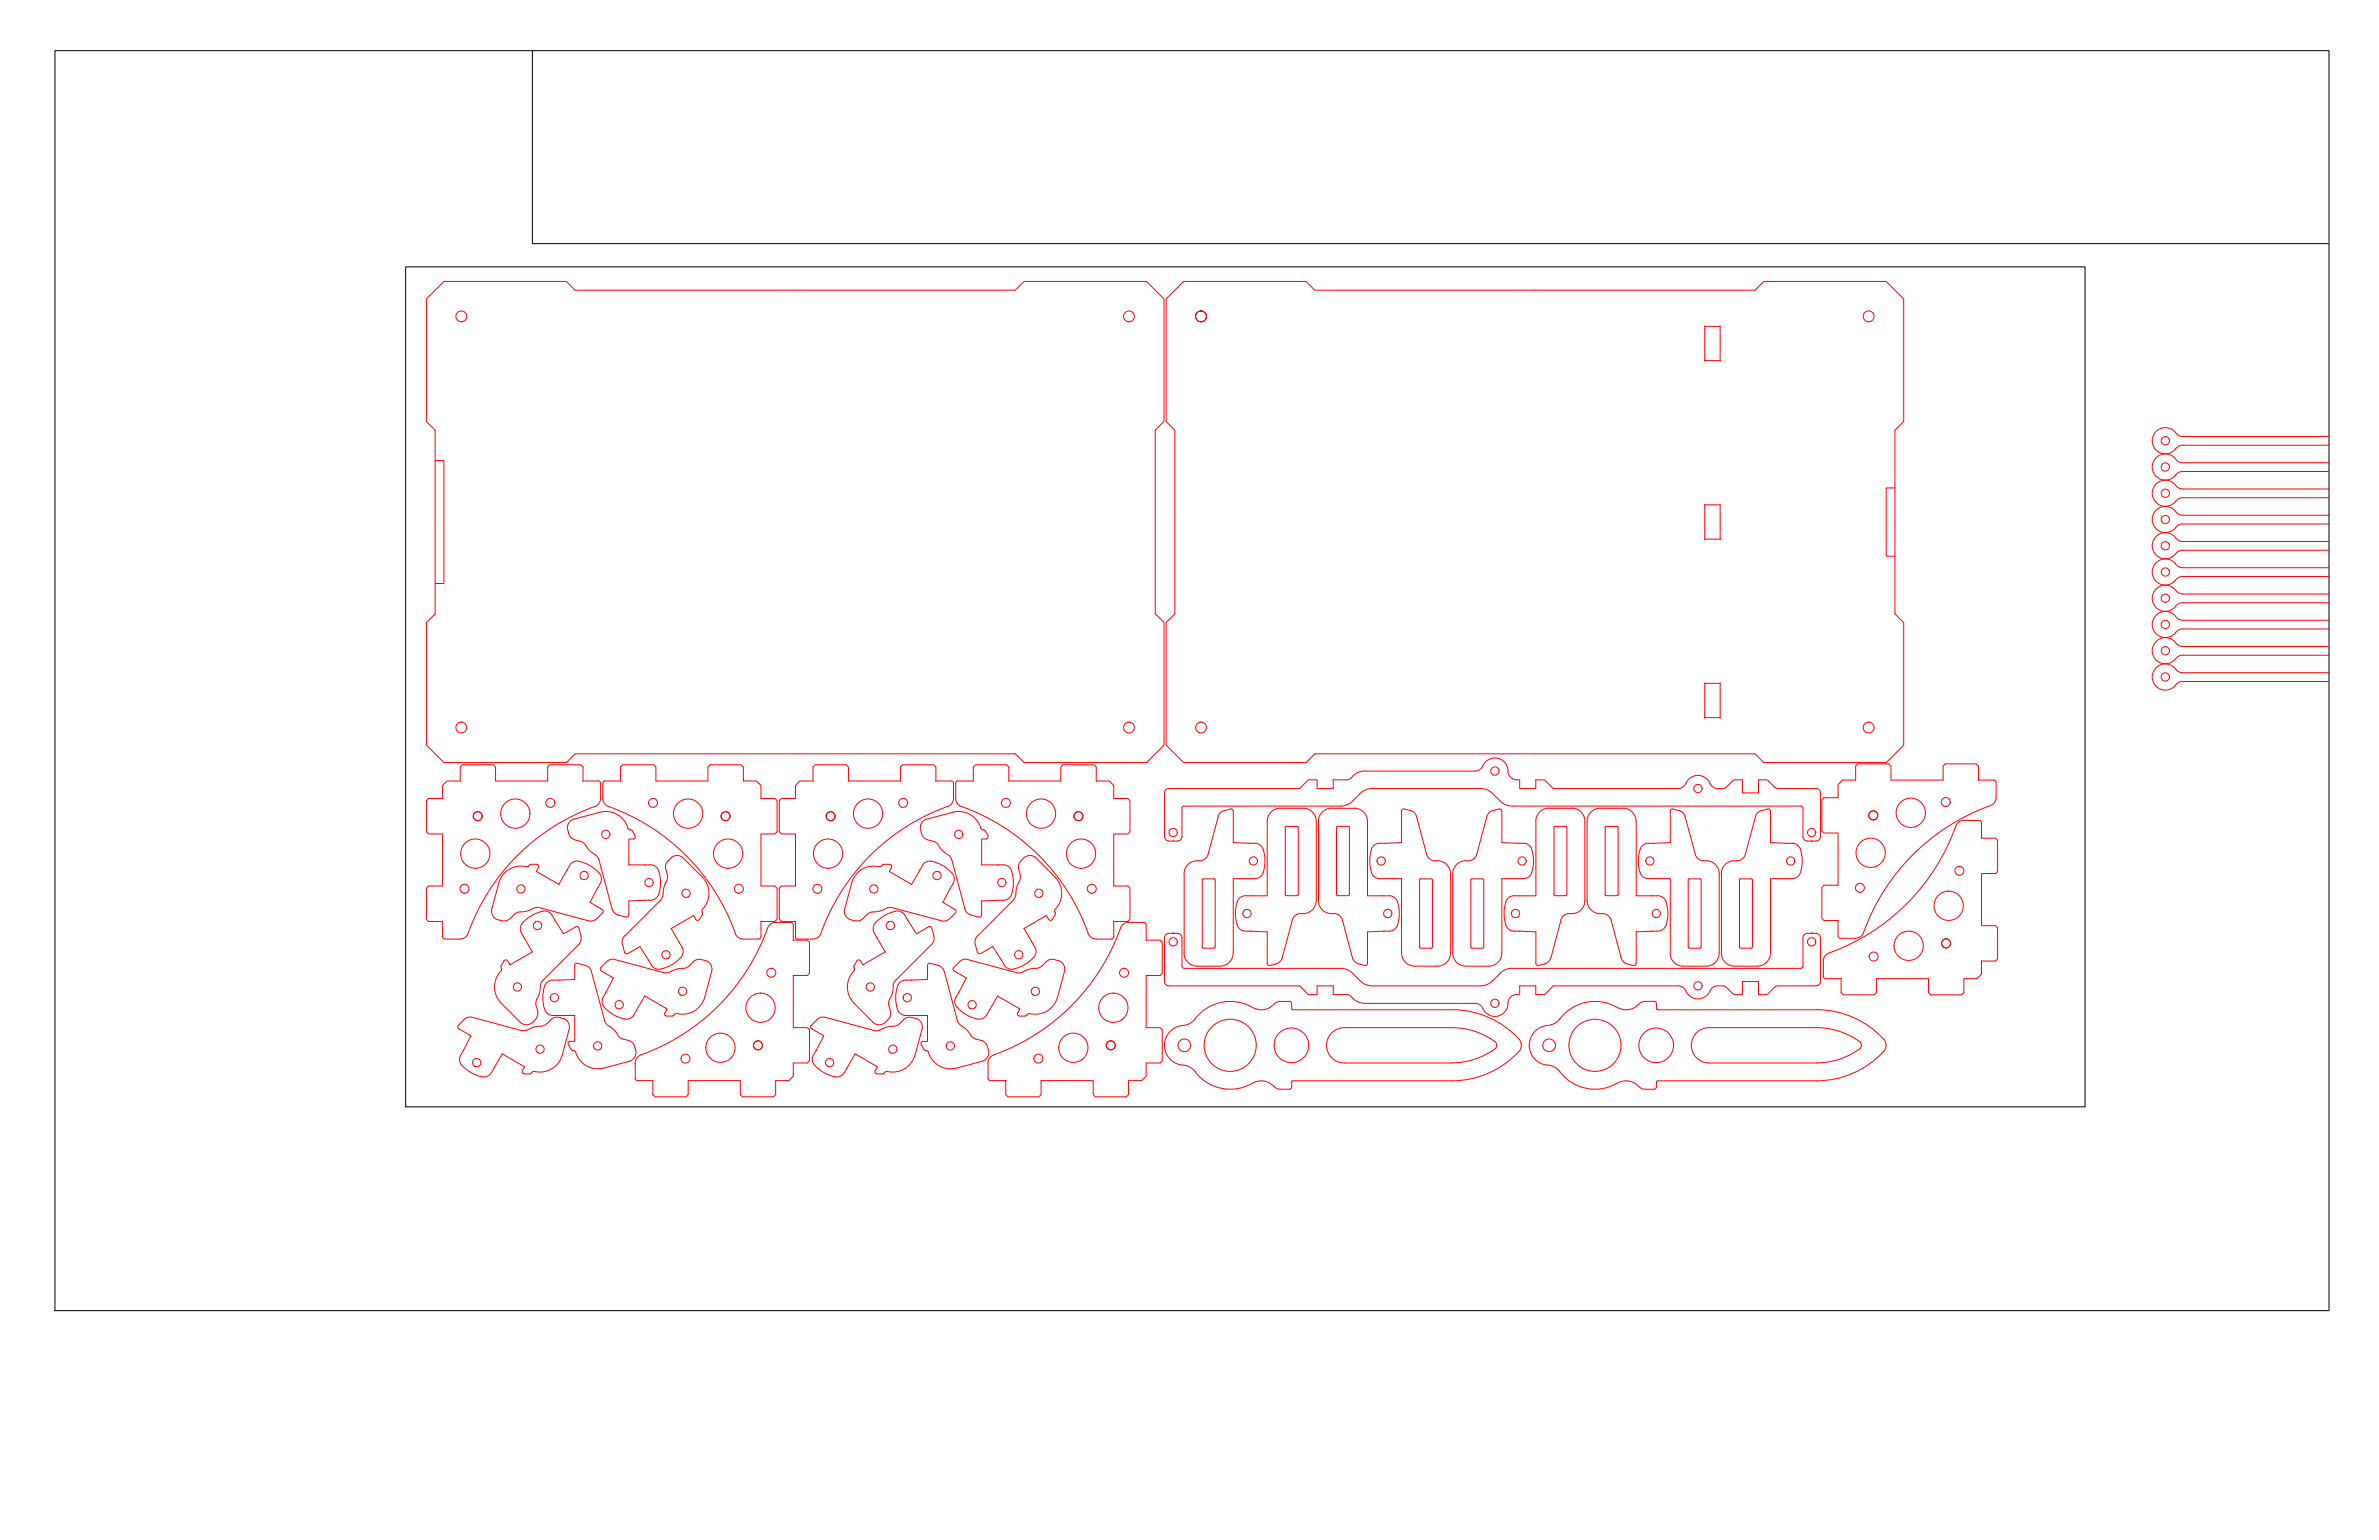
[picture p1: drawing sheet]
<svg xmlns="http://www.w3.org/2000/svg" width="864mm" height="559mm" viewBox="0 0 864 559" stroke-linecap="round" stroke-linejoin="round" font-family="sans-serif">
<!-- layer: CUT -->
<g fill="none" stroke="#f00" stroke-width=".36">
<path d="M154.8 108.5l6.3-6.4h44.5l3.2 3.2h159.8l3.1-3.2h44.5l6.3 6.4v44.4l-3.1 3.2v66.6l3.1 3.2v44.5l-6.3 6.3h-44.5l-3.1-3.2h-159.8l-3.2 3.2h-44.5l-6.3-6.3v-44.5l3.2-3.2v-66.6l-3.2-3.2zM423.3 108.5l6.4-6.4h44.4l3.2 3.2h159.8l3.2-3.2h44.4l6.4 6.4v44.4l-3.2 3.2v66.6l3.2 3.2v44.5l-6.4 6.3h-44.4l-3.2-3.2h-159.8l-3.2 3.2h-44.4l-6.4-6.3v-44.5l3.2-3.2v-66.6l-3.2-3.2zM618.7 118.4h5.9M618.8 118.3v12.7M624.4 118.3v12.7M618.7 130.9h5.9M792.4 158.4l-1.9-.6a4.9 4.9 0 0 0-5.1-2.6 4.9 4.9 0 0 0-4.1 4 4.8 4.8 0 0 0 3.1 5.2 4.8 4.8 0 0 0 5.8-2l1.2-.7 1-.2M792.4 158.4h53M158 167.1h3.1v44.6h-3.1M687.9 177.1h-3.2v24.7h3.2M792.4 177.4l-1.9-.6a4.9 4.9 0 0 0-5.1-2.5 4.9 4.9 0 0 0-4.1 3.9 4.8 4.8 0 0 0 3.1 5.3 4.8 4.8 0 0 0 5.8-2l1.2-.8 1-.1M792.4 167.9l-1.9-.6a4.9 4.9 0 0 0-5.1-2.6 4.9 4.9 0 0 0-4.1 4 4.8 4.8 0 0 0 3.1 5.2 4.8 4.8 0 0 0 5.8-2l1.2-.7 1-.2"/>
<path d="M792.4 177.4h53M792.4 167.9h53M792.4 171.1h53M792.4 161.6h53M618.7 195.6h5.9M618.7 183.2h5.9M618.8 183.1v12.7M624.4 183.1v12.7M792.4 187l-1.9-.6a4.9 4.9 0 0 0-5.1-2.6 4.9 4.9 0 0 0-4.1 3.9 4.8 4.8 0 0 0 3.1 5.3 4.8 4.8 0 0 0 5.8-2l1.2-.8 1-.1M792.4 196.5l-1.9-.6a4.9 4.9 0 0 0-5.1-2.6 4.9 4.9 0 0 0-4.1 4 4.8 4.8 0 0 0 3.1 5.2 4.8 4.8 0 0 0 5.8-2l1.2-.7 1-.2M792.4 187h53M792.4 190.1h53"/>
<path d="M792.4 180.6h53M792.4 196.5h53M792.4 199.7h53M789.8 214.3l1.2 .9 1.4 .3M789.8 214.2a4.8 4.8 0 0 0-7-.6 4.8 4.8 0 0 0 0 7 4.8 4.8 0 0 0 7-.7M792.4 218.7l-1.4 .3-1.2 .9M792.4 206l-1.9-.6a4.9 4.9 0 0 0-5.1-2.6 4.9 4.9 0 0 0-4.1 4 4.8 4.8 0 0 0 3.1 5.2 4.8 4.8 0 0 0 5.8-2l1.2-.7 1-.2M792.4 215.5h53M792.4 218.7h53M792.4 206h53M792.4 209.2h53M789.8 223.8l1.2 .9 1.4 .4"/>
<path d="M789.8 233.3l1.2 .9 1.4 .4M789.8 223.7a4.8 4.8 0 0 0-7-.6 4.8 4.8 0 0 0 0 7 4.8 4.8 0 0 0 7-.6M789.8 233.3a4.8 4.8 0 0 0-7.1-.5 4.8 4.8 0 0 0 .4 7.1 4.8 4.8 0 0 0 7.1-1.3l1.2-.7 1-.2M792.4 228.2l-1.4 .3-1.2 1M792.4 225.1h53M792.4 228.2h53M792.4 234.6h53M792.4 237.8h53M618.7 248h5.9M618.8 247.8v12.7M624.4 247.8v12.7M789.8 242.8l1.2 1 1.4 .3"/>
<path d="M789.8 242.8a4.8 4.8 0 0 0-7.1-.5 4.8 4.8 0 0 0 .4 7.2 4.8 4.8 0 0 0 7.1-1.4l1.2-.7 1-.2M792.4 244.1h53M792.4 247.3h53M495.5 279.8l-2.7 .6-1.8 1.2M495.6 279.8h39.8M535.4 279.8l1.2-.2 1.4-1.2a4.8 4.8 0 0 1 5.6-3.3 4.8 4.8 0 0 1 3.8 5.3 3.5 3.5 0 0 0 4.3 2.6v3.1h5.8v-3.1h3.2l3.2 3.1h45.2l1.2-.2 1-.7a6.2 6.2 0 0 1 4.4-3.8 4.9 4.9 0 0 1 5.3 3.4l.9 .8a5.2 5.2 0 0 0 3.6 .5M618.7 260.4h5.9M179.9 283.4v-5.1l-.8-.8h-11.3l-.7 .8v5.1h-4.8l-1.6 1.6v4.7h-5.1l-.8 .8v11.3l.8 .8h5.1M180 283.4h18.8v-5.1l.8-.8h11.2l.8 .8v5.1M211.5 283.4h5.8M217.2 283.4l.6 .2 .2 .5v6.1l-.7 1.5a5.2 5.2 0 0 1-3.1 1.6 77.1 77.1 0 0 0-44.8 46.3l-.8 .7-1.1 .4-6 .1M219.6 283.4l-.5 .2-.3 .5v6.1l.7 1.5a5.1 5.1 0 0 0 3.2 1.6 76.9 76.9 0 0 1 44.7 46.3l.9 .7 1 .4 6.1 .1"/>
<path d="M219.6 283.4h5.8M225.2 283.4v-5.1l.8-.8h11.3l.8 .8v5.1h18.8M257 283.4v-5.1l.8-.8h11.2l.8 .8v5.1h4.8l1.6 1.6v4.7h5.1l.8 .8v11.3l-.8 .8h-5.1M308 283.4v-5.1l-.8-.8h-11.3l-.8 .8v5.1h-4.7l-1.6 1.6v4.7h-5.1l-.8 .8v11.3l.8 .8h5.1M308.1 283.4h18.8v-5.1l.8-.8h11.2l.8 .8v5.1M339.6 283.4h5.7M344 292.6a76.9 76.9 0 0 0-46.5 47l-.8 .7-1.1 .4-6.1 .1M345.3 283.4l.6 .2 .2 .5v6.1l-.7 1.5-1.4 1M346.9 289.7l.2 1.1 .5 .9a5.1 5.1 0 0 0 3.2 1.6 76.1 76.1 0 0 1 44.2 45.3M347.7 283.4l-.5 .2-.3 .5v5.6M347.7 283.4h5.8M353.3 283.4v-5.1l.8-.8h11.3l.8 .8v5.1h18.8"/>
<path d="M385.1 283.4v-5.1l.8-.8h11.2l.8 .8v5.1h4.8l1.6 1.6v4.7h5.1l.8 .8v11.3l-.8 .8h-5.1M424.3 286.1a1.59 1.59 0 0 0-1.6 1.6v15.9a1.59 1.59 0 0 0 1.6 1.6M429.8 292.5l-.5 .2-.2 .6v10.3a1.59 1.59 0 0 1-1.6 1.6M442.2 296.4l-3.7 13.6M444.4 294.1l-1.4 .8-.8 1.4M446.7 293.5l.6 .2 .3 .6 .1 11.4 6 .3M446.7 293.6l-2.2 .5M464.8 293.3a4.8 4.8 0 0 0-4.8 4.7v27h-7.8M464.8 293.3h8.2M470.9 299.8l.4 .4v24.4M470.9 299.9l-4-.1-.4 .4 .1 24.4M473 293.3a4.8 4.8 0 0 1 4.8 4.7v28.8a5.1 5.1 0 0 1-6.2 4.7l-1.1 .5-1.2 1.3-3.8 14.2-.8 1.4a6.1 6.1 0 0 1-3.7 1.5"/>
<path d="M483.4 293.3a4.8 4.8 0 0 0-4.8 4.7v28.8a5 5 0 0 0 6.3 4.7l1 .5 1.2 1.3 3.9 14.2 .8 1.4a6.1 6.1 0 0 0 3.6 1.5M483.4 293.3h8.3M485.6 299.8l-.4 .4v24.4M485.6 299.9l3.9-.1 .4 .4v24.4M490.2 282.5l-1.1 .4-5.1 .1v3.1h-5.9v-3.1h-3.1l-3.2 3.1h-47.5M491.1 281.7l-.9 .8M491.7 293.3a4.8 4.8 0 0 1 4.7 4.7v27h7.9M493.7 288l-3.7 3.5-2.7 1h-57.4M498.2 286.1l-2.8 .6-1.7 1.3M498.2 286.1h39.2M509.8 293.5l-.7 .2-.3 .6v11.4l-6 .3M509.8 293.6a5.6 5.6 0 0 1 3.6 1.3l.9 1.4"/>
<path d="M514.2 296.4l3.9 14.2 1.1 1.3 1.7 .4M537.4 286.1l2.7 .6 1.8 1.3M539.7 296.4l-3.6 13.6a3.4 3.4 0 0 1-4 2.3M541.9 288l3.7 3.5 2 .8 1.4 .2h104.7l.6 .2 .2 .6v10.3a1.59 1.59 0 0 0 1.6 1.6M544.2 293.5l.6 .2 .3 .6 .1 11.4 6 .3M544.2 293.6a5.6 5.6 0 0 0-3.7 1.3l-.8 1.4M557.5 298v27h-7.8M562.3 293.3a4.8 4.8 0 0 0-4.8 4.7M562.3 293.3h8.3M570.6 293.3a4.8 4.8 0 0 1 4.7 4.7v28.8a5.1 5.1 0 0 1-6.2 4.7l-1.6 .8-.9 1.6M580.9 293.3a4.8 4.8 0 0 0-4.8 4.7v28.8a5 5 0 0 0 6.2 4.7l1.1 .5 1.2 1.3 3.9 14.2M580.9 293.3h8.3"/>
<path d="M589.1 293.3a4.8 4.8 0 0 1 4.8 4.7M594 298v27h7.8M606.3 294.3v11.4l-6 .3M607.3 293.5l-.7 .2-.3 .6M607.3 293.6a5.6 5.6 0 0 1 3.6 1.3l.8 1.4M611.7 296.4l3.7 13.6a3.4 3.4 0 0 0 4 2.3M626.6 285.7l2.5-2.5 .9-.3 2.5 .1v4.7h5.9v-4.7h3.1l2.7 2.7M626.6 285.6l-1.1 .5M637.3 296.4l-3.7 13.6M639.5 294.1l-1.5 .8-.8 1.4M641.7 293.5l.7 .2 .3 .6v11.4l6 .3M641.7 293.6l-2.2 .5"/>
<path d="M644.2 285.6l1.2 .5h13.9M659.2 286.1a1.59 1.59 0 0 1 1.6 1.6v15.9a1.59 1.59 0 0 1-1.6 1.6M686.4 283.1v-5.1l-.8-.8h-11.2l-.8 .8v5.1h-4.8l-1.6 1.6v4.7h-5.1l-.8 .8v11.3l.8 .8h5.1M686.6 283.1h18.8v-5.1l.7-.8h11.3l.8 .8v5.1M718.1 283.1h5.7l.6 .2 .2 .6v5.4l-.2 1.1-.6 1a5.5 5.5 0 0 1-3.1 1.6 76.1 76.1 0 0 0-44.2 45.3M719.3 298.5l-.3-.6-.5-.2h-6.1l-1.5 .7a5.4 5.4 0 0 0-1.6 3.2 76.1 76.1 0 0 1-45.3 44.2M719.3 298.5v5.8M160.7 302.7v18.8h-5.1l-.8 .8v11.3l.8 .8h5.1M191.2 314.5a8.3 8.3 0 0 0-10.1 5.9l-2.6 9.4a3.2 3.2 0 0 0 2.3 3.9M192 314.1l-.9 .4M192.1 314.1l.7-.5 2.5 .2 .3 .7-.9 1.7 8.2 4.7M206.5 302.5l.8 1.4a5.7 5.7 0 0 0 3.4 1.4"/>
<path d="M206.5 302.5a3.5 3.5 0 0 1 1.9-5.3l9.4-2.5a8.7 8.7 0 0 1 10.4 6.2l1.1 .4 1.3 1.9M206.8 314.1l-4 6.8M210.1 312.5h-1.1l-1.1 .3-1.2 1.2M210.1 312.5a13.5 13.5 0 0 1 7.4 4.3M210.7 305.2l1.7 1.1a10.8 10.8 0 0 0 4.3 4.4l.8 1.3M217.4 312.1l4.8 17.7 .8 1.4 1.4 .8M217.5 316.8l.6 .9 .2 1.1-.4 1.7M228.3 313.8h7.8M230.5 303.3l.1 .5-.5 .6h-1.8v9.5M236.1 313.8a3.7 3.7 0 0 1 3.5 4.1l.1 3.8-.6 2.8M241.7 315.4l.5 2M241.9 319.8a10.7 10.7 0 0 0-1.3 5.5l-.8 1.3-13.4 13.4-.6 1.6 .1 1.1 .8 2.8 .5 .5h.7"/>
<path d="M242.3 317.4v1.5l-.4 1M242.5 312.4l-.8 1.4v1.6M243.5 311.3a3.2 3.2 0 0 1 4.5 .1l6.9 6.9a8.7 8.7 0 0 1-.1 12.1l.1 .5M243.6 311.4l-1.1 1M276.2 302.7v18.8h5.1l.8 .8v11.3l-.8 .8h-5.1M288.8 302.7v18.8h-5.1l-.8 .8v11.3l.8 .8h5.1M319.3 314.5a8.3 8.3 0 0 0-10.1 5.9l-2.6 9.4M320.1 314.1l-.9 .4M320.2 314l.7-.4 2.5 .2 .3 .7-.9 1.7 8.2 4.7 3.9-6.8M320.2 314l-.1 .1M334.5 302.5l.8 1.4a5.7 5.7 0 0 0 3.5 1.4M338.2 312.5a13.5 13.5 0 0 1 7.4 4.3"/>
<path d="M338.2 312.5h-1.1l-1.1 .3-1.2 1.2M338.8 305.2l1.7 1.1a11 11 0 0 0 4.3 4.4l.7 1.3M345.5 312.1l4.8 17.7M345.6 316.8l.6 .9 .2 1.1-.4 1.7M356.3 313.8h7.9a3.7 3.7 0 0 1 3.5 4.1l.1 3.8-.6 2.8M356.8 301.1l-.5-.2a8.6 8.6 0 0 0-10.4-6.2l-9.5 2.5a3.5 3.5 0 0 0-1.8 5.3M356.8 301.1l.7 .2 1.2 1.9M358.6 303.3l.1 .5-.5 .6h-1.9v9.5M370 319.9l.4-1a6.9 6.9 0 0 0-.7-4 4.5 4.5 0 0 1 5.4-4.3l1 .8 6.9 6.9a8.7 8.7 0 0 1-.2 12.1l.1 .5M370 319.8a10.7 10.7 0 0 0-1.4 5.5l-.8 1.3-12.9 13M404.3 302.7v18.8h5.1l.8 .8v11.3l-.8 .8h-5.1M424.3 305.2h3.2"/>
<path d="M425.9 305.2h.1M429.9 317.1v28.7M434.6 312.3a4.8 4.8 0 0 0-4.8 4.8M438.6 310a3.4 3.4 0 0 1-4 2.3M441.1 319.3l-.2-.4h-4.1l-.4 .4v24.5l4.3 .3 .4-.5M441.1 319.3v24.3M453.4 306h2.1M455.5 306l1.6 .4 .9 .7 .5 1M458.5 308.2a13.5 13.5 0 0 1 0 8.5M458.5 316.6l-.9 1.4-1.5 .8h-8.4v27a4.8 4.8 0 0 1-4.8 4.8h-8.3a4.8 4.8 0 0 1-4.8-4.8M497.9 308.2a12.7 12.7 0 0 0 .5 9.4l.8 .8 1.1 .4h8.5v27a4.8 4.8 0 0 0 4.7 4.8h8.3a4.8 4.8 0 0 0 4.8-4.8M500.9 306l-1.7 .4-.8 .7-.6 1"/>
<path d="M500.9 306h2.1M515.3 319.3v24.3M515.7 318.9l-.4 .4M515.7 318.9h3.9M519.6 318.9l.4 .4v24.3l-.4 .4M521 312.3h.8M521.8 312.3a4.8 4.8 0 0 1 4.8 4.8M526.6 317.1v28.7M532.1 312.3a4.8 4.8 0 0 0-4.7 4.8v28.7a4.8 4.8 0 0 0 4.7 4.8M534 319.1l.3-.2h3.9l.4 .4v24.3l-.4 .5-3.9-.1-.4-.4zM550.9 306h2.2M553 306l1.7 .4 .8 .7 .6 1"/>
<path d="M556 308.2a12.7 12.7 0 0 1-.5 9.4l-.8 .8-1.1 .4h-8.4v27a4.8 4.8 0 0 1-4.8 4.8h-8.3M564.1 300.2l.4-.4 4.1 .1 .2 .3M564.1 300.2v24.4M568.8 300.2v24.4M582.6 300.2l.2-.3 4.2-.1 .4 .4v24.4M582.7 300.2v24.4M595.4 308.2a12.4 12.4 0 0 0 .5 9.4l.9 .8 1 .4h8.5v27M598.4 306l-1.6 .4-.9 .7-.5 1M598.4 306h2.1M612.9 319.1l4.2-.2 .4 .4v24.3l-.4 .5-3.9-.1-.4-.4zM619.3 312.3a4.8 4.8 0 0 1 4.8 4.8v28.7a4.8 4.8 0 0 1-4.8 4.8M624.9 317.1v28.7"/>
<path d="M629.6 312.3a4.8 4.8 0 0 0-4.7 4.8M633.6 310a3.4 3.4 0 0 1-4 2.3M636.1 319.3l-.2-.4h-4.1l-.4 .4 .1 24.5 4.2 .3 .4-.5M636.2 319.3v24.3M648.5 306h2.1M650.5 306l1.7 .4 .8 .7 .6 1M653.5 308.2a13.5 13.5 0 0 1 0 8.5M653.6 316.6l-1 1.4-1.5 .8h-8.4v27a4.8 4.8 0 0 1-4.8 4.8h-8.3a4.8 4.8 0 0 1-4.7-4.8M656.1 305.2h3.2M657.7 305.2h.1M667.2 302.4v18.8h-5.1l-.8 .8v11.3l.8 .7h5.1M719.3 304.1h5.1l.7 .8v11.3l-.7 .8h-5.1v18.8"/>
<path d="M160.7 334.2v5.7l.2 .6 .6 .2M180.8 333.7l1.4 .4M186.7 331.9a5.3 5.3 0 0 1-3.5 2.3l-1.1-.1M195.8 329.3l-2 .2a11 11 0 0 1-5.9 1.5l-1.3 .8M195.9 329.4l17.7 4.7M197 330.7a12.6 12.6 0 0 0-7.9 5.2l-.2 1.1a5.6 5.6 0 0 0 1.4 3.4M197 330.6h1.2l1.1 .4a5.4 5.4 0 0 1 2.2 3M201.4 333.8l3.2 5.1 4.6-2.7 .7 .2 .2 .4M210.2 336.8l.8 3.4-.1 1.1-.5 1-13.3 13.4-.9 1.8a9 9 0 0 1-1.2 4.9M216.7 333.3l-1.5 .8h-1.6M217 322.1l-2.8 5.3 4.4 2.6M217.9 320.5l-1.1 1.8"/>
<path d="M218.6 330l.3 .3v.7l-2.2 2.3M224.4 332l2.9 .8M234 326.7h2.1M234.3 326.7l-6 .2-.1 5.3-.5 .5h-.5M239.1 324.5l-.5 1-.9 .7-1.6 .5M243.6 336.9l3 5.2M254.9 330.9v1l-1.4 2-.8-.1-.9-1.6-8.2 4.7M276.2 339.9l-.2 .6-.6 .2M276.2 334.2v5.8M281.6 334.7l-1.1 .2-.9 .5a5.4 5.4 0 0 0-1.6 3.2 76.4 76.4 0 0 1-45.8 44.4l-.9 .7-.7 1.5v6.1l.2 .5 .5 .3M281.7 334.7h5.4l.6 .2 .2 .6 .1 5.8M288.7 339.9l.3 .6 .5 .2"/>
<path d="M288.8 334.2v5.8M306.6 329.8a3.2 3.2 0 0 0 2.2 3.9M308.9 333.7l1.3 .4M313.3 333.3l-1.4 .8h-1.7M314.7 331.9l-1.4 1.4M317 330.9l-1 .1-1.3 .8M321.5 329.7l-1.8 .8-2.7 .4M325.1 330.7a12.6 12.6 0 0 0-8 5.2l-.2 1.1a5.4 5.4 0 0 0 1.5 3.4M325.1 330.6h1.1l1.1 .4a5.7 5.7 0 0 1 2.3 3M329.5 333.8l3.2 5.1 4.8-2.7 .7 .6 .8 2.8M339 339.6l.1 1.1-.6 1.6-13.4 13.4-.8 1.3-.1 1M345.1 322.1l-2.8 5.3 4.4 2.6 .4 .8-2.3 2.5-1.5 .8h-1.6l-17.7-4.8h-1.6l-.9 .4"/>
<path d="M346 320.5l-1.1 1.8M350.2 329.8l.8 1.4 1.5 .8M352.5 332l2.9 .8M354.9 339.6l-.7 .9-.3 1.1 .9 3.9M362.4 326.7l-6.1 .2v5.3l-.5 .5h-.5M367.2 324.5l-.5 1-.9 .7a5.6 5.6 0 0 1-3.7 .5M371.7 336.9l3 5.2M382 333.6l-.4 .3-.8-.1-.9-1.6-8.2 4.7M383 330.9v.2M383 331.1v.8M383 331.9l-1 1.7M395 338.6l.9 1.4 1.5 .7 6.1 .1"/>
<path d="M404.3 334.2v5.7l-.2 .6-.6 .2M416 335.5l-.2-.6-.5-.2h-6.1l-1.5 .7a5.4 5.4 0 0 0-1.6 3.2 76.3 76.3 0 0 1-45.9 44.4l-.8 .7-.7 1.5v6.1l.2 .5 .5 .3M416.1 335.5v5.8M424.3 338.7a1.59 1.59 0 0 0-1.6 1.6M424.3 338.7h3.2M425.9 338.7h.1M427.5 338.7a1.59 1.59 0 0 1 1.6 1.6M449.1 327.2a12.4 12.4 0 0 0 .6 9.5l1.3 1 1.2 .2M452.2 325l-1.7 .5-.8 .7-.6 1M452.2 337.9h2.1M454 337.9l6 .2v11.5l.3 .6 .7 .1M466.5 324.6l.4 .4h4"/>
<path d="M471.3 324.6l-.4 .4M485.2 324.6l.4 .4M489.9 324.6l-.4 .4h-3.9M502.4 337.9l-6 .2v11.5l-.3 .6-.7 .1M504.3 325l1.6 .5 .9 .7 .5 1M507.3 327.2a12.4 12.4 0 0 1-.5 9.5l-.9 .7a5.6 5.6 0 0 1-3.7 .5M546.6 335.7l.6 1 .8 .7a5.7 5.7 0 0 0 3.8 .5M546.7 327.2a13.5 13.5 0 0 0 0 8.5M549.6 325l-1.6 .5-.8 .7-.6 1M551.5 337.9l6 .2v11.5l.4 .6 .6 .1M564.1 324.6l.4 .4h3.9l.4-.4M566.6 333.9l-3.6 13.6"/>
<path d="M582.6 324.6l.4 .4h4l.4-.4M600 337.9l-6 .2v11.5M601.8 325l1.6 .5 .8 .7 .6 1M604.8 327.2a12.4 12.4 0 0 1-.6 9.5l-.8 .7a5.6 5.6 0 0 1-3.7 .5M656.1 338.7a1.59 1.59 0 0 0-1.6 1.6M656.1 338.7h3.2M657.7 338.7h.1M659.2 338.7a1.59 1.59 0 0 1 1.6 1.6M667.2 339.6l.3 .6 .5 .2M667.2 333.9v5.8M676.5 338.3l-.5 1-.9 .7-1.6 .5M719.3 335.9h5.1l.7 .7v11.4l-.7 .7h-5.1v4.8l-1.6 1.6h-4.8v5.1l-.8 .8h-11.3l-.7-.8v-5.1"/>
<path d="M181.9 350.4l.1 1M182 351.3l.1 .5a8.7 8.7 0 0 0-.2 12.2l7 6.9a3.2 3.2 0 0 0 4.4 0M184.3 348.7l-.4-.4-.8 .2-1.2 1.9M190.2 340.2l3 5.2M193.3 345.4l-8.2 4.7-.8-1.4M197.7 357.8a12.5 12.5 0 0 0 .6 9.5l.8 .7 1.1 .4 8.4 .1M202.8 355.7a4.9 4.9 0 0 0-4.2 .7l-.9 1.4M208.6 350.3v5.1l-6 .3M209.6 349.5l-.7 .2-.3 .6M209.6 349.5l3.4 1 .9 .6 .6 .9 4.9 18.3 1.1 1.6a8.8 8.8 0 0 1 3.7 3.6M218.1 351.1l-.2 .4 .2 .6 4.6 2.8-2.8 5.3M220 360l-1 1.8"/>
<path d="M220.2 349l-2.1 2.1M223.2 348.1h-1.6l-1.4 .9M223.3 348.2l17.7 4.7M227.9 346l4.4-2.5 3.2 5M235.4 348.3a5 5 0 0 0 2.7 3.2l1.7 .2M246.5 341.9a5 5 0 0 1 1.4 4 9.4 9.4 0 0 1-5.3 4.8l-2.8 .9M251.6 349.1l-1.8 1.7-1.4 .5a11.3 11.3 0 0 0-5.9 1.7l-1.5-.1M254.7 348.2h-1.7l-1.4 .8M254.7 348.2l1.4 .4M256.1 348.5a3.2 3.2 0 0 1 2.3 3.9l-2.6 9.5M288 341.1h5l.8 .8v11.3l-.8 .8h-5v18.8M310 350.4l.2 1.4a8.7 8.7 0 0 0-.2 12.2l6.9 6.9a3.5 3.5 0 0 0 5.5-1l.8-1.4v-1.7"/>
<path d="M318.3 340.2l3 5.2M321.4 345.4l-8.2 4.7-1-1.6-.8-.2-1.4 2.1M324.2 358l-.2 2-.9 2.4M325.8 357.8a12.5 12.5 0 0 0 .6 9.5l1.3 1 1.1 .2M328.8 355.6l-1.6 .5-.8 .7-.6 1M328.9 355.7h2M337.7 349.5l-.5 .1-.5 .5v5.3l-6 .3M337.7 349.5l3.3 1 .9 .6 .7 .9 4.9 18.3 1.1 1.6a11 11 0 0 1 4.3 4.4 5.6 5.6 0 0 0 3.3 1.2M346.2 351.1l-.2 .6 .4 .6M346.4 352.3l4.4 2.6-2.8 5.3M348.1 360l-1 1.8M348.3 349l-2.1 2.1"/>
<path d="M351.3 348.2l17.8 4.7 2-.1a11 11 0 0 1 5.9-1.6l1.3-.8M351.3 348.1h-1.6l-1.4 .9M354.8 345.5l.5 .5h.6M356 346l4.4-2.5 3.2 5M363.5 348.3a5 5 0 0 0 2.7 3.2l1.7 .2M374.6 341.9a5 5 0 0 1 1.4 4 9.7 9.7 0 0 1-5.4 4.8l-2.7 .9M384.1 348.5a3.2 3.2 0 0 1 2.3 3.9l-2.5 9.5M384.2 348.6a4.3 4.3 0 0 0-5.9 1.8M416.1 341.1h5l.8 .8v11.3l-.8 .8h-5v18.8M422.7 356.1a1.59 1.59 0 0 0 1.6 1.6M422.7 340.3v15.9M424.3 357.7h47.5l3.2 3.2h3.1v-3.2h5.9v3.2h5.1l1.1 .5"/>
<path d="M429.1 340.3v10.3l.2 .5 .5 .2M429.9 351.4h56.7M486.6 351.3l1.4 .2 2 .8 4.2 4 1.2 .8 2.8 .6M498.2 357.7h39.2M515.3 343.6l.4 .4M515.7 344.1h3.9M549 351.3l-1.4 .2-2 .8-4.3 4-1.2 .8-2.7 .6M549 351.4h104.7M563 347.5l-.8 1.4a6.1 6.1 0 0 1-3.7 1.5M588.4 347.5l.9 1.4a6.1 6.1 0 0 0 3.6 1.5M593.9 349.6l-.3 .6-.7 .1M606.3 345.8a4.8 4.8 0 0 0 4.7 4.8h8.4"/>
<path d="M609.1 357.7l1.7 .5 1.2 1.4M609.1 357.7h-45.2l-3.2 3.2h-3.2v-3.2h-5.8v3.2h-1.1M612 359.6a4.8 4.8 0 0 0 4.4 2.9 4.8 4.8 0 0 0 4.3-2.9M623.6 357.7l-1.7 .5-1.2 1.4M623.7 357.7h1.8M654.5 340.3v10.3l-.2 .5-.6 .2M659.3 357.7l-14.2 .1-.9 .4-2.7 2.6-3.1 .1v-4.7h-5.9v4.7h-2.5l-.9-.3-2.7-2.6-.9-.3M660.8 356.1a1.59 1.59 0 0 1-1.6 1.6M660.8 340.3v15.9M662.7 355.1h5.8M664 345.8l-1.4 .9-.7 1.5v6.1l.2 .5 .6 .3M668 340.5h5.5"/>
<path d="M668.3 355.1v5.1l.8 .8h11.3l.8-.8v-5.1h18.8M166.4 372.1l2.5-2.5 1-.5 1.1-.1 18.3 4.9M166.4 372.1l-.2 .4 .2 .6 4.6 2.7-2.8 5.4M194.6 364.9l.6 2M195 362.4l-.4 1v1.5M195.1 366.8l.1 1.1-.2 1.1-1.6 1.9M199.9 370a4.6 4.6 0 0 1 6.7 1.6v1.9l-2.5 9.3a8.7 8.7 0 0 1-10.7 6l-.3 .4M200 370l-1.9 1.8-1.4 .5a11.3 11.3 0 0 0-5.9 1.7l-1.6-.1M206.3 379.1l1 1.7M207 377.8l-.7 .4v.8M208.6 368.4v9.5h-1.6M219 361.8l-.5 1.6 .3 1.1 .5 1"/>
<path d="M219.4 365.5a13.5 13.5 0 0 0 7.3 4.2M224.2 375.5l.6 .8 1.4 .8M226.2 377a5 5 0 0 1 3.7 1.8 4.3 4.3 0 0 1-.3 5.7l-1.1 .6-9.4 2.5M231.2 366.4a5 5 0 0 1-2.8 3.3l-1.7 .1M234 361.4l8.2 4.7-.8 1.4M234 361.4l-3 5.2M241.3 367.5v.8l.7 .4M242 368.7h2.1M245.7 367.8h-.5l-1.2 .9M255.8 361.9a8.3 8.3 0 0 1-10.1 5.9M288 372.9h5l.8 .7v11.4l-.8 .7h-5v4.8l-1.6 1.6h-4.8v5.1l-.8 .8h-11.2l-.9-.8v-5.1M294.7 373.3l4.4 2.5-2.8 5.4"/>
<path d="M296.6 370l-2.3 2.3v.6l.3 .4M299.6 369.1h-1.6l-1.5 .9M299.6 369.2l17.7 4.7 2.1-.1a11 11 0 0 1 5.9-1.6l1.3-.8M322.7 364.9l.5 2M323 362.4l-.4 1 .1 1.5M328 370a4.6 4.6 0 0 1 6.7 1.6v1.9l-2.6 9.3a8.3 8.3 0 0 1-10.1 6M328 370l-1.4 1.4M328.9 368.5h7.8M334.4 379.1l1.2 1.9 1.1 .3a8.6 8.6 0 0 0 10.5 6.2M335.1 377.8l-.7 .4v.8M336.7 368.4v9.5h-1.6M347 361.8l-.4 1.6 .2 1.1 .6 1"/>
<path d="M347.4 365.5a13.5 13.5 0 0 0 7.4 4.2M356.2 377.5a4.4 4.4 0 0 1 1.5 7l-1.1 .6-9.4 2.5M362 361.4l8.3 4.7-.8 1.4M362.1 361.4l-4.2 7.3-1.4 1-1.7 .1M369.4 367.5v.8l.7 .4M370.1 368.7h2.1M373.8 367.8h-.5l-1.2 .9M383.9 361.9a8.3 8.3 0 0 1-10.1 5.9M416.1 372.9h5l.8 .7v11.4l-.8 .7h-5v4.8l-1.6 1.6h-4.8v5.1l-.8 .8h-11.3l-.8-.8v-5.1M454.6 365.5a16.3 16.3 0 0 0-21.6 5.1l-2.3 1.3a7.7 7.7 0 0 0-7.9 6.4 7.2 7.2 0 0 0 6.6 8.2M468.1 363.3l.7 .5 .1 2.2 .4 .4h57.8M468.1 363.4h-3.3l-1.5 .3a7 7 0 0 1-7.6 2.3l-1-.5"/>
<path d="M490.2 361.4a6.7 6.7 0 0 0 5.3 2.7M495.6 364.1h39.8M527 372.9a26.6 26.6 0 0 1 15.7 5.1M527 366.4a32.3 32.3 0 0 1 24.9 11.5 3.4 3.4 0 0 1-.5 3.6M527.1 372.9h-39.1a6.4 6.4 0 0 0-6.4 6.4 6.4 6.4 0 0 0 6.4 6.4h39.1M535.4 364l1.7 .6 1.2 1.4M542.7 377.9a1.72 1.72 0 0 1 0 2.7 26.8 26.8 0 0 1-15.7 5.1M550.6 360.9a3.4 3.4 0 0 0-3.2 4 4.8 4.8 0 0 1-4.2 3.9 4.8 4.8 0 0 1-4.9-2.8M600.5 363.3l.5 .2 .3 .6M600.5 363.4h-3.3l-1.5 .3a7 7 0 0 1-7.6 2.3 16.5 16.5 0 0 0-22.7 4.6l-2.3 1.3a7.7 7.7 0 0 0-8 7.4 7.2 7.2 0 0 0 6.7 7.2M601.3 364.1v1.9l.4 .4M601.7 366.4h57.7a32.5 32.5 0 0 1 25 11.5 3.4 3.4 0 0 1-.6 3.6"/>
<path d="M675 377.9a1.69 1.69 0 0 1 0 2.7 27 27 0 0 1-15.6 5.1h-39a6.4 6.4 0 0 1-6.4-6.4 6.4 6.4 0 0 1 6.4-6.4h39a26.6 26.6 0 0 1 15.6 5.1M168.3 381a5.1 5.1 0 0 0-1.4 4 9.4 9.4 0 0 0 5.3 4.8l.9 .4a3.8 3.8 0 0 0 5.3-1l1-1.8M182.3 382.4l8.1 4.7-.8 1.4M182.3 382.4l-3 5.2M189.6 388.5v.5l.5 .6 2.2 .1 .8-.5M207.3 380.8l1.3 .5a8.7 8.7 0 0 0 10.5 6.2M231.4 392.1h5.7M237 392.1v5.1l.8 .8h11.3l.7-.8v-5.1h18.8M295.7 386.5a13.5 13.5 0 0 0 7.4 4.2M296.4 381a5 5 0 0 0-1.5 4l.8 1.5M310.4 382.4l8.1 4.7-.9 1.6 .1 .6 .4 .3 2.3 .1 1.1-.9h.5M310.4 382.4l-4.3 7.3-1.4 .9-1.7 .1"/>
<path d="M359.5 392.1h5.7M365.1 392.1v5.1l.8 .8h11.2l.8-.8v-5.1h18.8M429.4 386.5a6.3 6.3 0 0 1 4.5 2.4M433.9 388.9a15.9 15.9 0 0 0 20.7 4.2M454.7 393.1a6.4 6.4 0 0 1 8.1 1.5l1.5 .6h3.8l.6-.2 .2-.5M527.1 392.2h-57.8l-.4 .4v1.9M551.4 381.5a33.1 33.1 0 0 1-24.4 10.7M561.8 386.5a6.3 6.3 0 0 1 4.5 2.4M566.3 388.9a16.2 16.2 0 0 0 21.8 3.7 6.5 6.5 0 0 1 7.2 2l1.4 .6h3.8l.5-.2 .3-.5M601.7 392.2l-.4 .4v1.9M683.8 381.5a33.1 33.1 0 0 1-24.4 10.7h-57.7"/>
<circle cx="167.5" cy="114.8" r="1.97"/>
<circle cx="409.8" cy="114.8" r="1.97"/>
<circle cx="436" cy="114.8" r="1.97"/>
<circle cx="678.3" cy="114.8" r="1.97"/>
<circle cx="786" cy="159.9" r="1.5"/>
<circle cx="786" cy="179" r="1.5"/>
<circle cx="786" cy="169.5" r="1.5"/>
<circle cx="786" cy="198" r="1.5"/>
<circle cx="786" cy="188.5" r="1.5"/>
<circle cx="786" cy="207.6" r="1.5"/>
<circle cx="786" cy="217.1" r="1.5"/>
<circle cx="786" cy="236.1" r="1.5"/>
<circle cx="786" cy="226.6" r="1.5"/>
<circle cx="786" cy="245.7" r="1.5"/>
<circle cx="167.5" cy="264" r="1.97"/>
<circle cx="409.8" cy="264" r="1.97"/>
<circle cx="436" cy="264" r="1.97"/>
<circle cx="542.7" cy="279.8" r="1.5"/>
<circle cx="678.3" cy="264" r="1.97"/>
<circle cx="173.4" cy="296.2" r="1.63"/>
<circle cx="187.1" cy="295.2" r="5.3"/>
<circle cx="199.8" cy="291.3" r="1.63"/>
<circle cx="237.1" cy="291.3" r="1.63"/>
<circle cx="249.8" cy="295.2" r="5.3"/>
<circle cx="263.4" cy="296.2" r="1.63"/>
<circle cx="301.5" cy="296.2" r="1.63"/>
<circle cx="315.1" cy="295.2" r="5.3"/>
<circle cx="327.9" cy="291.3" r="1.63"/>
<circle cx="365.2" cy="291.3" r="1.63"/>
<circle cx="377.9" cy="295.2" r="5.3"/>
<circle cx="391.5" cy="296.2" r="1.63"/>
<circle cx="616.4" cy="286.1" r="1.5"/>
<circle cx="680" cy="295.9" r="1.63"/>
<circle cx="693.6" cy="294.9" r="5.3"/>
<circle cx="706.3" cy="291" r="1.63"/>
<circle cx="172.5" cy="309.7" r="5.3"/>
<circle cx="212" cy="317.7" r="1.5"/>
<circle cx="219.9" cy="302.8" r="1.5"/>
<circle cx="264.3" cy="309.7" r="5.3"/>
<circle cx="300.6" cy="309.7" r="5.3"/>
<circle cx="340.1" cy="317.7" r="1.5"/>
<circle cx="348" cy="302.8" r="1.5"/>
<circle cx="392.4" cy="309.7" r="5.3"/>
<circle cx="425.9" cy="302.1" r="1.5"/>
<circle cx="455" cy="312.4" r="1.5"/>
<circle cx="501.4" cy="312.4" r="1.5"/>
<circle cx="552.5" cy="312.4" r="1.5"/>
<circle cx="598.9" cy="312.4" r="1.5"/>
<circle cx="650" cy="312.4" r="1.5"/>
<circle cx="657.6" cy="302.1" r="1.5"/>
<circle cx="679.1" cy="309.4" r="5.3"/>
<circle cx="711.3" cy="316" r="1.63"/>
<circle cx="168.6" cy="322.5" r="1.63"/>
<circle cx="189.1" cy="322.6" r="1.5"/>
<circle cx="195.1" cy="335.8" r="1.5"/>
<circle cx="235.6" cy="320.2" r="1.5"/>
<circle cx="249" cy="324.1" r="1.5"/>
<circle cx="268.2" cy="322.5" r="1.63"/>
<circle cx="296.7" cy="322.5" r="1.63"/>
<circle cx="317.2" cy="322.6" r="1.5"/>
<circle cx="323.2" cy="335.8" r="1.5"/>
<circle cx="363.7" cy="320.2" r="1.5"/>
<circle cx="377.1" cy="324.1" r="1.5"/>
<circle cx="396.3" cy="322.5" r="1.63"/>
<circle cx="452.7" cy="331.5" r="1.5"/>
<circle cx="503.8" cy="331.5" r="1.5"/>
<circle cx="550.2" cy="331.5" r="1.5"/>
<circle cx="601.3" cy="331.5" r="1.5"/>
<circle cx="675.2" cy="322.1" r="1.63"/>
<circle cx="707.4" cy="328.7" r="5.3"/>
<circle cx="187.8" cy="358.1" r="1.5"/>
<circle cx="241.8" cy="346.4" r="1.5"/>
<circle cx="247.8" cy="359.7" r="1.5"/>
<circle cx="280" cy="353" r="1.63"/>
<circle cx="315.9" cy="358.1" r="1.5"/>
<circle cx="369.8" cy="346.4" r="1.5"/>
<circle cx="375.8" cy="359.7" r="1.5"/>
<circle cx="408" cy="353" r="1.63"/>
<circle cx="425.9" cy="341.7" r="1.5"/>
<circle cx="616.4" cy="357.7" r="1.5"/>
<circle cx="657.6" cy="341.7" r="1.5"/>
<circle cx="680.2" cy="347.1" r="1.63"/>
<circle cx="692.9" cy="343.2" r="5.3"/>
<circle cx="706.5" cy="342.3" r="1.63"/>
<circle cx="201.2" cy="362" r="1.5"/>
<circle cx="217" cy="379.5" r="1.5"/>
<circle cx="224.8" cy="364.6" r="1.5"/>
<circle cx="275.2" cy="379.3" r="1.63"/>
<circle cx="276.1" cy="365.7" r="5.3"/>
<circle cx="329.3" cy="362" r="1.5"/>
<circle cx="345" cy="379.5" r="1.5"/>
<circle cx="352.9" cy="364.6" r="1.5"/>
<circle cx="403.2" cy="379.3" r="1.63"/>
<circle cx="404.1" cy="365.7" r="5.3"/>
<circle cx="429.9" cy="379.3" r="2.31"/>
<circle cx="446.6" cy="379.3" r="9.5"/>
<circle cx="468.8" cy="379.3" r="6.3"/>
<circle cx="542.7" cy="364.1" r="1.5"/>
<circle cx="562.3" cy="379.3" r="2.31"/>
<circle cx="579" cy="379.3" r="9.5"/>
<circle cx="601.2" cy="379.3" r="6.3"/>
<circle cx="173.1" cy="385.6" r="1.5"/>
<circle cx="196" cy="380.7" r="1.5"/>
<circle cx="248.8" cy="384.1" r="1.63"/>
<circle cx="261.5" cy="380.2" r="5.3"/>
<circle cx="301.2" cy="385.6" r="1.5"/>
<circle cx="324.1" cy="380.7" r="1.5"/>
<circle cx="376.9" cy="384.1" r="1.63"/>
<circle cx="389.6" cy="380.2" r="5.3"/>
</g>
<!-- layer: 0 -->
<g fill="none" stroke="#000" stroke-width=".36">
<path d="M20 18.4h825.5v457.2h-825.5zM193.3 18.4v70h652.1M147.2 96.8h609.7v304.8h-609.7z"/>
<circle cx="436" cy="114.8" r="1.97"/>
</g>
</svg>
